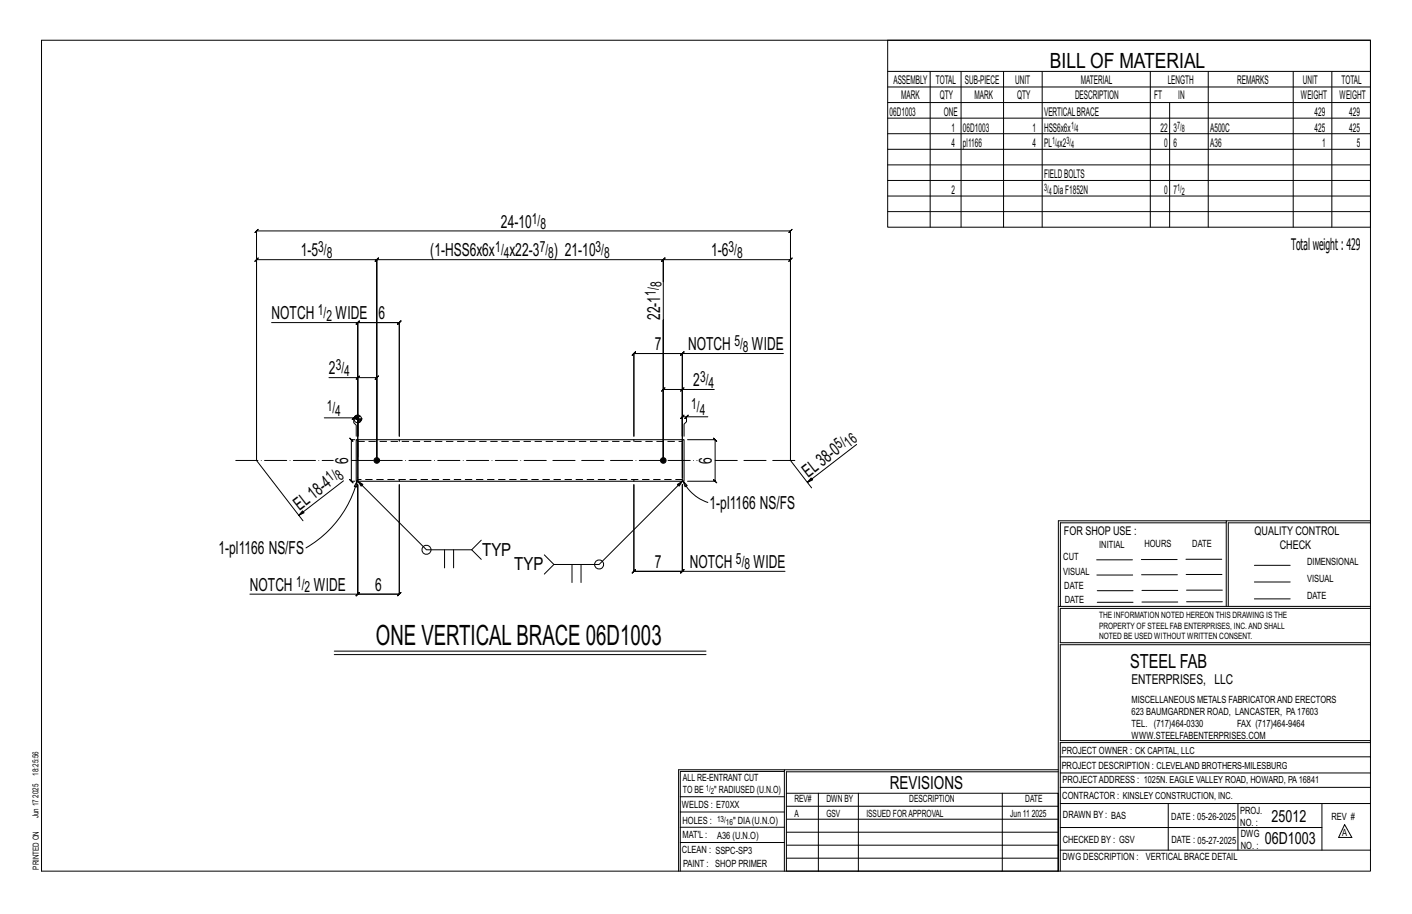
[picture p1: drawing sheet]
<svg xmlns="http://www.w3.org/2000/svg" width="432mm" height="279mm" viewBox="0 0 432 279" stroke-linecap="round" stroke-linejoin="round" font-family="sans-serif">
<defs><g id="words">
<text font-size="8.6" x="114.9" y="197.1">ONE VERTICALBRACE 06D1003</text>
<text font-size="6.4" x="321.1" y="20.7">BILL OF MATERIAL</text>
<text font-size="5.9" x="345.6" y="204.1">STEEL FAB</text>
<g font-size="5.5">
<text x="153.2" y="69.6">24-10</text>
<text x="92" y="78.4">1-5</text>
<text x="131.6" y="78.4">(1-HSS6x6x</text>
<text x="155.8" y="78.4">x22-3</text>
<text x="169.4" y="78.4">) 21-10</text>
<text x="217.4" y="78.4">1-6</text>
<text x="83.1" y="97.6">NOTCH</text>
<text x="102.6" y="97.6">WIDE</text>
<text x="115.8" y="97.6">6</text>
<text x="201.8" y="97.8" transform="rotate(-90 201.8 97.8)">22-1</text>
<text x="200.2" y="107.1">7</text>
<text x="210.4" y="107.1">NOTCH</text>
<text x="230" y="107.1">WIDE</text>
<text x="100.6" y="114.4">2</text>
<text x="212" y="118.1">2</text>
<text x="106.5" y="141.8" transform="rotate(-90 106.5 141.8)">6</text>
<text x="217.7" y="141.8" transform="rotate(-90 217.7 141.8)">6</text>
<text x="247.1" y="146" transform="rotate(-38 247.1 146)">EL38-0</text>
<text x="217" y="155.5">1-pl1166 NS/FS</text>
<text x="91.6" y="156.1" transform="rotate(-38 91.6 156.1)">EL18-4</text>
<text x="66.8" y="169.4">1-pl1166 NS/FS</text>
<text x="147.4" y="169.8">TYP</text>
<text x="200.2" y="173.7">7</text>
<text x="210.9" y="173.7">NOTCH</text>
<text x="230.4" y="173.7">WIDE</text>
<text x="157.2" y="174.3">TYP</text>
<text x="76.4" y="180.6">NOTCH</text>
<text x="95.9" y="180.6">WIDE</text>
<text x="114.7" y="180.6">6</text>
<text x="272.2" y="241.1">REVISIONS</text>
</g>
<g font-size="5.1">
<text x="388.9" y="251.3">25012</text>
<text x="386.8" y="258.1">06D1003</text>
</g>
<text font-size="4.9" x="394.8" y="76.4">Totalweight : 429</text>
<g font-size="4.7">
<text x="162.6" y="68.4">1/</text>
<text x="165.2" y="70">8</text>
<text x="97.3" y="77.1">3/</text>
<text x="151.5" y="77.1">1/</text>
<text x="165.1" y="77.1">7/</text>
<text x="182.1" y="77.1">3/</text>
<text x="222.8" y="77.1">3/</text>
<text x="99.9" y="78.8">8</text>
<text x="154.1" y="78.8">4</text>
<text x="167.7" y="78.8">8</text>
<text x="184.7" y="78.8">8</text>
<text x="225.4" y="78.8">8</text>
<text x="202.3" y="87.8" transform="rotate(-90 202.3 87.8)">8</text>
<text x="200.6" y="90.5" transform="rotate(-90 200.6 90.5)">1/</text>
<text x="97.2" y="96.4">1/</text>
<text x="99.8" y="98">2</text>
<text x="224.6" y="105.8">5/</text>
<text x="227.2" y="107.5">8</text>
<text x="102.7" y="113.2">3/</text>
<text x="105.3" y="114.9">4</text>
<text x="214.1" y="116.8">3/</text>
<text x="216.7" y="118.5">4</text>
<text x="99.9" y="125.5">1/</text>
<text x="211.4" y="125.2">1/</text>
<text x="102.5" y="127.2">4</text>
<text x="214" y="126.8">4</text>
<text x="256.6" y="137.2" transform="rotate(-38 256.6 137.2)">5/</text>
<text x="259.7" y="136.9" transform="rotate(-38 259.7 136.9)">16</text>
<text x="101.1" y="147.2" transform="rotate(-38 101.1 147.2)">1/</text>
<text x="104.2" y="146.9" transform="rotate(-38 104.2 146.9)">8</text>
<text x="225.1" y="172.4">5/</text>
<text x="90.5" y="179.4">1/</text>
<text x="227.7" y="174.1">8</text>
<text x="93.2" y="181">2</text>
</g>
<text font-size="4.2" x="346" y="209.1">ENTERPRISES, LLC</text>
<g font-size="3.7">
<text x="273.2" y="25.6">ASSEMBLY</text>
<text x="286.2" y="25.6">TOTAL</text>
<text x="295.1" y="25.6">SUB-PIECE</text>
<text x="310.4" y="25.6">UNIT</text>
<text x="330.5" y="25.6">MATERIAL</text>
<text x="357.1" y="25.6">LENGTH</text>
<text x="378.3" y="25.6">REMARKS</text>
<text x="398.4" y="25.6">UNIT</text>
<text x="410.2" y="25.6">TOTAL</text>
<text x="272.1" y="35.5">06D1003</text>
<text x="275.6" y="30.4">MARK</text>
<text x="287.4" y="30.4">QTY</text>
<text x="288.6" y="35.5">ONE</text>
<text x="298" y="30.4">MARK</text>
<text x="311" y="30.4">QTY</text>
<text x="319.3" y="35.5">VERTICALBRACE</text>
<text x="328.7" y="30.4">DESCRIPTION</text>
<text x="353" y="30.4">FT</text>
<text x="360.3" y="30.4">IN</text>
<text x="397.8" y="30.4">WEIGHT</text>
<text x="402" y="35.5">429</text>
<text x="409.6" y="30.4">WEIGHT</text>
<text x="412.6" y="35.5">429</text>
<text x="290.9" y="40.2">1</text>
<text x="294.5" y="40.2">06D1003</text>
<text x="315.8" y="40.2">1</text>
<text x="319.3" y="40.2">HSS6x6x</text>
<text x="354.9" y="40.2">22</text>
<text x="358.9" y="40.2">3</text>
<text x="370.1" y="40.2">A500C</text>
<text x="402" y="40.2">425</text>
<text x="412.6" y="40.2">425</text>
<text x="290.9" y="45">4</text>
<text x="294.5" y="45">pl1166</text>
<text x="315.8" y="45">4</text>
<text x="319.3" y="45">PL x2</text>
<text x="356" y="45">0</text>
<text x="358.9" y="45">6</text>
<text x="370.1" y="45">A36</text>
<text x="404.3" y="45">1</text>
<text x="415" y="45">5</text>
<text x="290.9" y="59.3">2</text>
<text x="319.3" y="54.5">FIELDBOLTS</text>
<text x="322.2" y="59.3">DiaF1852N</text>
<text x="356" y="59.3">0</text>
<text x="358.9" y="59.3">7</text>
<text x="325.3" y="163.4">FOR SHOP USE :</text>
<text x="383.7" y="163.4">QUALITY CONTROL</text>
<text x="391.4" y="167.8">CHECK</text>
</g>
<g font-size="3.1">
<text x="327.5" y="39.4">1/</text>
<text x="328.9" y="40.5">4</text>
<text x="360" y="39.4">7/</text>
<text x="361.4" y="40.5">8</text>
<text x="321.7" y="44.1">1/</text>
<text x="323.1" y="45.3">4</text>
<text x="326.1" y="44.1">3/</text>
<text x="327.5" y="45.3">4</text>
<text x="319.3" y="58.4">3/</text>
<text x="320.7" y="59.5">4</text>
<text x="360" y="58.4">1/</text>
<text x="361.4" y="59.5">2</text>
<text x="336.2" y="167.4">INITIAL</text>
<text x="350" y="167.1">HOURS</text>
<text x="364.6" y="167.2">DATE</text>
<text x="325.2" y="171.3">CUT</text>
<text x="399.8" y="172.8">DIMENSIONAL</text>
<text x="325.1" y="175.8">VISUAL</text>
<text x="399.8" y="177.9">VISUAL</text>
<text x="325.5" y="180">DATE</text>
<text x="325.7" y="184.4">DATE</text>
<text x="399.8" y="183.1">DATE</text>
<text x="346" y="215">MISCELLANEOUS METALS FABRICATORAND ERECTORS</text>
<text x="346" y="218.6">623 BAUMGARDNER ROAD, LANCASTER, PA17603</text>
<text x="346" y="225.8">WWW.STEELFABENTERPRISES.COM</text>
<text x="346" y="222.2">TEL. (717)464-0330</text>
<text x="378.3" y="222.2">FAX (717)464-9464</text>
<text x="324.7" y="230.5">PROJECT OWNER : CK CAPITAL, LLC</text>
<text x="208.8" y="238.8">ALL RE-ENTRANT CUT</text>
<text x="324.7" y="235.1">PROJECT DESCRIPTION : CLEVELAND BROTHERS-MILESBURG</text>
<text x="324.9" y="239.5">PROJECTADDRESS : 1025N. EAGLE VALLEY ROAD, HOWARD, PA16841</text>
<text x="208.8" y="242.5">TO BE</text>
<text x="218.4" y="242.5">&quot; RADIUSED (U.N.O)</text>
<text x="242.9" y="245.3">REV#</text>
<text x="252.7" y="245.3">DWN BY</text>
<text x="278.1" y="245.3">DESCRIPTION</text>
<text x="313.5" y="245.3">DATE</text>
<text x="324.9" y="244.2">CONTRACTOR : KINSLEY CONSTRUCTION, INC.</text>
<text x="208.5" y="247">WELDS : E70XX</text>
<text x="208.7" y="251.7">HOLES :</text>
<text x="224.2" y="251.8">&quot; DIA(U.N.O)</text>
<text x="242.9" y="249.9">A</text>
<text x="252.7" y="249.9">GSV</text>
<text x="264.9" y="249.9">ISSUED FORAPPROVAL</text>
<text x="309" y="249.9">Jun 11</text>
<text x="315.5" y="249.9">2025</text>
<text x="325.1" y="250">DRAWN BY : BAS</text>
<text x="358.2" y="250.5">DATE : 05-26-2025</text>
<text x="379.3" y="248.9">PROJ.</text>
<text x="407.2" y="250.5">REV #</text>
<text x="208.7" y="256.3">MAT'L :</text>
<text x="219.3" y="256.4">A36 (U.N.O)</text>
<text x="325" y="257.6">CHECKED BY : GSV</text>
<text x="358.3" y="257.7">DATE : 05-27-2025</text>
<text x="379.3" y="252.5">NO. :</text>
<text x="379.5" y="255.9">DWG</text>
<text x="410.5" y="255.5">A</text>
<text x="208.6" y="260.7">CLEAN : SSPC-SP3</text>
<text x="324.9" y="262.9">DWG DESCRIPTION :</text>
<text x="350.4" y="263">VERTICAL BRACE DETAIL</text>
<text x="379.5" y="259.5">NO. :</text>
<text x="208.9" y="265">PAINT : SHOP PRIMER</text>
</g>
<g font-size="2.7">
<text x="336.1" y="189">THE INFORMATION NOTED HEREON THIS DRAWING IS THE</text>
<text x="336.1" y="195.4">NOTED BE USED WITHOUT WRITTEN CONSENT.</text>
<text x="336.1" y="192.2">PROPERTY OF STEEL FAB ENTERPRISES, INC.AND SHALL</text>
</g>
<g font-size="2.6">
<text x="215.9" y="241.8">1/</text>
<text x="217.4" y="242.7">2</text>
<text x="219.3" y="251.1">13/</text>
<text x="222" y="252.1">16</text>
</g>
<g font-size="2.5">
<text x="11.7" y="237.1" transform="rotate(-90 11.7 237.1)">18:25:56</text>
<text x="11.8" y="243.8" transform="rotate(-90 11.8 243.8)">2025</text>
<text x="11.8" y="250.1" transform="rotate(-90 11.8 250.1)">Jun 17</text>
<text x="11.9" y="265.8" transform="rotate(-90 11.9 265.8)">PRINTED ON</text>
</g>
</g></defs>
<g fill="none" stroke="#000" stroke-width=".31">
<path d="M12.7 12.3h406.4v254h-406.4zM271.5 12.3h147.6v57.2h-147.6zM271.5 21.8h147.6M271.5 26.6h147.6M271.5 31.4h147.6M271.5 36.1h147.6M284.5 21.8v47.7M293.9 21.8v47.7M306.9 21.8v47.7M318.7 21.8v47.7M351.8 21.8v47.7M357.7 31.4v38.1"/>
<path d="M369.5 21.8v47.7M395.5 21.8v47.7M407.3 21.8v47.7M271.5 40.9h147.6M271.5 45.6h147.6M271.5 50.4h147.6M271.5 55.2h147.6M271.5 59.9h147.6M77.9 71.1l1-1-.5 .5h163.3l-.5 .5 1-1-.5 .5v70.2v-61.4l.5-.5-1 1 .5-.5h-38.9l.5-.5-1 1 .5-.5v6.7v-6.7l.5-.5-1 1 .5-.5h-87.6l.5-.5-1 1 .5-.5v61.4v-61.4l.5-.5-1 1 .5-.5h-36.8l.5-.5-1 1 .5-.5v61.4v-70.2zM271.5 64.7h147.6M83.1 98.6h26.3v34.8v-34.8l-.5 .5 1-1-.5 .5h12.7l-.5 .5 1-1-.5 .5v34.8v-34.8l.5-.5-1 1 .5-.5h-12.7M109.4 98.6l-.5 .5 1-1z"/>
<path d="M202.8 86.1v54.7v-43v43v-21.7l-.5 .5 1-1-.5 .5h5.9M100.6 115.4h8.8v25.4M108.9 115.9l1-1zM109.4 115.4h5.8l-.5 .5 1-1-.5 .5v25.4M208.7 119.1l.5-.5-1 1zM208.7 108.1h-14.9l.5-.5-1 1 .5-.5v25.3v-25.3l-.5 .5 1-1-.5 .5h14.9l-.5 .5 1-1-.5 .5v25.3v-25.3h30.9M209.2 107.6l-1 1zM218.4 119.1h-9.7v21.7v-13.4l-.5 .5 1-1-.5 .5h1.2M99.2 127.7h9v1.5l.7 .8v3.4M108 128.1h2.8M108.2 127.7h1.3l-.5 .5 1-1-.5 .5v5.7M108.3 127.6v.5"/>
<path d="M108.5 134.4h-1.1l-.5-.5 1 1-.5-.5v12.7l-.5-.5 1 1-.5-.5h1.1M108.6 127.3v.8M108.7 127.2l-1 1zM108.8 127.1v1M109 127v1.1M109.2 126.9v1.2M109.4 126.7v13M109.6 128.1v1.1M109.8 128.1v1M110 128.1v.9M110.3 128.1v.8M110.5 128.1v.4"/>
<path d="M209.9 127.4l.5-.5-1 1zM210.2 134.4h8.5l-.5-.5 1 1-.5-.5v12.7l-.5-.5 1 1-.5-.5h-8.5M216.5 127.4h-6.6v1.5l-.7 .8v3.7M262 135.9l-15.1 11.6 1.2-1.4 .4 .6-1.6 .8M78.4 140.8l14.3 18.4M105 147l-13.6 10.5 1.1-1.3 .5 .6-1.6 .7M109.2 147.1l-.1 1.8-.8-.2zM109.2 147.1a33.6 33.6 0 0 1-15.6 20.4M109.5 147.1l.9 1.5 .6-.5-1.5-1 20.9 21h13.8l3-3M208.7 147.1l-1.5 1 .5 .5 1-1.5-25.5 25.5h-13.8l-2.9-3M208.9 147.1l1.2 1.3-.6 .4zM208.9 147.1a13 13 0 0 0 7.6 6.5"/>
<path d="M241.7 140.8l6.5 8.3M375 159.8h-50.7v25.6M375 159.2h-51.3l-.1 107.1M419.1 159.2h-44.1v26.2M419.1 159.8h-43.5v25.6M135.9 168.1v5.5M138.7 168.1v5.5M144.2 168.1l3 2.9M169.4 172.6l-2.9 2.9M174.9 172.6v5.5M177.7 172.6v5.5M208.2 175.1l1-1z"/>
<path d="M208.7 174.6h-14.9l.5-.5-1 1 .5-.5v-26.4v26.4l-.5 .5 1-1-.5 .5h14.9l-.5 .5 1-1-.5 .5v-26.4v26.4h31.4M335.4 171.1h10.9M335.4 175.8h11M349 171h11M349.1 175.7h11M362.7 171h10.9M362.7 175.6h11M383.6 172.8h11M383.6 177.9h11M76.4 181.6h33v-33.4v33.4l-.5 .5 1-1-.5 .5h12.7l-.5 .5 1-1-.5 .5v-33.4v33.4l.5-.5-1 1 .5-.5h-12.7M102.2 199h113.7M108.9 182.1l1-1z"/>
<path d="M323.7 185.4h95.4M335.5 184.1h11M335.5 180.6h11M349.2 184h11M349.2 180.5h11M362.9 180.4h10.9M362.9 184h10.9M383.6 183.1h11M419.1 186h-94.9v10.5h94.9M419.1 197.1h-94.9v29.3h94.9v.6h-94.9v39.3M102.2 200.1h113.7M239.9 235.8h-31.9v30.5"/>
<path d="M239.9 235.3h-32.4v31M323.6 235.3h-83.7v31M323.6 235.9h-83.1v6.6M324.2 236.3h94.9M324.2 231.4h94.9M208 252.9h31.9M208 257.5h31.9M208 243.6h31.9M208 248.2h31.9M240.5 242.5h83.1v23.8h-83.1zM240.5 258.4h83.1M240.5 254.4h83.1"/>
<path d="M240.5 250.4h83.1M240.5 246.5h83.1M250.3 242.5v23.8M262.5 242.5v23.8M306.5 242.5v23.8M324.2 253h80.1M324.2 245.6h94.9M324.2 259.9h94.9M324.2 240.7h94.9M357.3 245.6v14.3M378.6 245.6v14.3M404.3 245.6v14.3"/>
<path d="M411.2 252.1l2.2 3.9h-4zM240.5 262.3h83.1"/>
<circle cx="109.4" cy="128.1" r="1.16"/>
<circle cx="130.4" cy="168.1" r="1.38"/>
<circle cx="183.2" cy="172.6" r="1.38"/>
</g>
<g fill="#000" stroke="#000" stroke-width=".31">
<circle cx="115.2" cy="140.8" r=".86"/>
<circle cx="202.8" cy="140.8" r=".86"/>
</g>
<path d="M108.9 134.4h.6v12.7h-.6zM109.4 135.5v10.6M109.5 134.4h99.2M208.7 134.4h.5v12.7h-.5zM208.7 135.5v10.6M109.5 147.1h99.2" fill="none" stroke="#000" stroke-width=".32"/>
<path d="M109.4 134.4v1.1M109.4 134.9h99.3M122.1 134.4v.5M193.8 134.9v-.5M109.4 146.1v1M122.1 146.6v.5M193.8 147.1v-.5M208.7 146.6h-99.3" fill="none" stroke="#000" stroke-width=".31" stroke-dasharray="2 1.4"/>
<path d="M72.1 140.8h29.8M107.4 140.8h105.8M218.7 140.8h26.2" fill="none" stroke="#000" stroke-width=".31" stroke-dasharray="6.8 1 0 1"/>
<use href="#words"/>
</svg>
